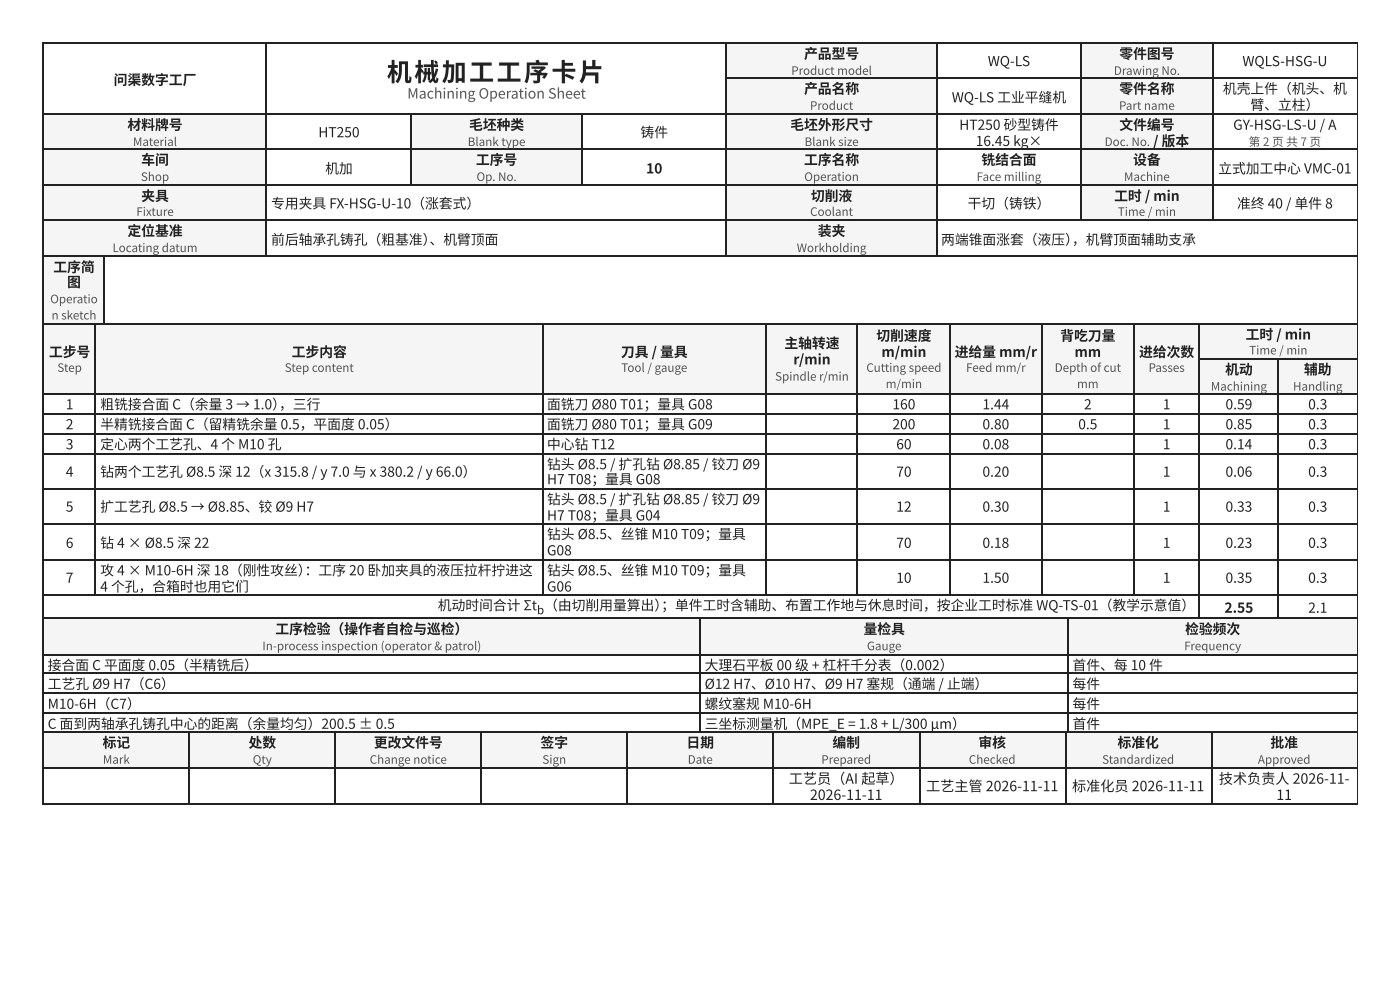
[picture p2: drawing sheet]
<svg xmlns="http://www.w3.org/2000/svg" width="297mm" height="210mm" viewBox="0 0 297 210" stroke-linecap="round" stroke-linejoin="round" font-family="sans-serif">
<defs><g id="words">
<text font-size="5.3" fill="#1d2327" x="82.1" y="17.2">机械加工 工 序卡片</text>
<text font-size="3" fill="#4a5560" x="86.4" y="20.9">Machining Operation Sheet</text>
<g font-size="3" fill="#1d2327">
<text x="167.3" y="166.2">工艺员（AI 起草）</text>
<text x="196.5" y="167.7">工艺主管 2026-11-11</text>
<text x="227.4" y="167.7">标准化员 2026-11-11</text>
<text x="258.6" y="166.2">技术负责人 2026-11-</text>
<text x="171.8" y="169.6">2026-11-11</text>
<text x="270.8" y="169.6">11</text>
</g>
<g font-size="2.9" fill="#1d2327">
<text x="24.1" y="18">问渠数字工厂</text>
<text x="170.6" y="12.4">产品型号</text>
<text x="209.6" y="14">WQ-LS</text>
<text x="237.5" y="12.4">零件图号</text>
<text x="263.6" y="14">WQLS-HSG-U</text>
<text x="170.6" y="19.8">产品名称</text>
<text x="201.9" y="21.7">WQ-LS 工业平缝机</text>
<text x="237.5" y="19.8">零件名称</text>
<text x="259.4" y="19.8">机壳上件（机头、机</text>
<text x="265.3" y="23.3">臂、立柱）</text>
<text x="27" y="27.5">材料牌号</text>
<text x="67.5" y="29.1">HT250</text>
<text x="99.5" y="27.5">毛坯种类</text>
<text x="135.9" y="29.1">铸件</text>
<text x="167.7" y="27.5">毛坯外形尺寸</text>
<text x="203.5" y="27.5">HT250 砂型铸件</text>
<text x="237.5" y="27.5">文件编号</text>
<text x="261.6" y="27.5">GY-HSG-LS-U / A</text>
<text x="30" y="34.9">车间</text>
<text x="101" y="34.9">工序号</text>
<text x="170.6" y="34.9">工序名称</text>
<text x="207" y="31">16.45 kg×</text>
<text x="208.2" y="34.9">铣结合面</text>
<text x="240.4" y="34.9">设备</text>
<text x="244.6" y="31">/ 版本</text>
<text x="69" y="36.8">机加</text>
<text x="137.1" y="36.8">10</text>
<text x="258.4" y="36.8">立式加工中心 VMC-01</text>
<text x="30" y="42.6">夹具</text>
<text x="57.5" y="44.2">专用夹具 FX-HSG-U-10（涨套式）</text>
<text x="172" y="42.6">切削液</text>
<text x="205.3" y="44.2">干切（铸铁）</text>
<text x="236.4" y="42.6">工时 / min</text>
<text x="262.4" y="44.2">准终 40 / 单件 8</text>
<text x="27" y="50">定位基准</text>
<text x="57.5" y="51.9">前后轴承孔铸孔（粗基准）</text>
<text x="91.1" y="51.9">、机臂顶面</text>
<text x="173.5" y="50">装夹</text>
<text x="199.6" y="51.9">两端锥面涨套（液压）</text>
<text x="227.4" y="51.9">，机臂顶面辅助支承</text>
<text x="11.3" y="57.7">工序简</text>
<text x="14.2" y="60.9">图</text>
<text x="264.3" y="72">工时 / min</text>
<text x="10.4" y="75.7">工步号</text>
<text x="61.9" y="75.7">工步内容</text>
<text x="131.7" y="75.7">刀具 / 量具</text>
<text x="166.4" y="73.8">主轴转速</text>
<text x="168.3" y="77.3">r/min</text>
<text x="185.9" y="72.2">切削速度</text>
<text x="187" y="75.7">m/min</text>
<text x="202.5" y="75.7">进给量 mm/r</text>
<text x="224.9" y="72.2">背吃刀量</text>
<text x="228" y="75.7">mm</text>
<text x="241.7" y="75.7">进给次数</text>
<text x="259.9" y="79.4">机动</text>
<text x="276.6" y="79.4">辅助</text>
<text x="14" y="86.8">1</text>
<text x="21.3" y="86.8">粗铣接合面 C（余量 3 → 1.0）</text>
<text x="59.2" y="86.8">，三行</text>
<text x="116" y="86.8">面铣刀 Ø80 T01；量具 G08</text>
<text x="189.3" y="86.8">160</text>
<text x="208.4" y="86.8">1.44</text>
<text x="230" y="86.8">2</text>
<text x="246.7" y="86.8">1</text>
<text x="260" y="86.8">0.59</text>
<text x="277.5" y="86.8">0.3</text>
<text x="14" y="91">2</text>
<text x="14" y="95.2">3</text>
<text x="21.3" y="91">半精铣接合面 C（留精铣余量 0.5，平面度 0.05）</text>
<text x="21.3" y="95.2">定心两个工艺孔、4 个 M10 孔</text>
<text x="116" y="91">面铣刀 Ø80 T01；量具 G09</text>
<text x="116" y="95.2">中心钻 T12</text>
<text x="189.3" y="91">200</text>
<text x="190.1" y="95.2">60</text>
<text x="208.4" y="91">0.80</text>
<text x="208.4" y="95.2">0.08</text>
<text x="228.7" y="91">0.5</text>
<text x="246.7" y="91">1</text>
<text x="246.7" y="95.2">1</text>
<text x="260" y="91">0.85</text>
<text x="260" y="95.2">0.14</text>
<text x="277.5" y="91">0.3</text>
<text x="277.5" y="95.2">0.3</text>
<text x="14" y="101.1">4</text>
<text x="21.3" y="101.1">钻两个工艺孔 Ø8.5 深 12（x 315.8 / y 7.0 与 x 380.2 / y 66.0）</text>
<text x="116" y="99.5">钻头 Ø8.5 / 扩孔钻 Ø8.85 / 铰刀 Ø9</text>
<text x="190.1" y="101.1">70</text>
<text x="208.4" y="101.1">0.20</text>
<text x="246.7" y="101.1">1</text>
<text x="260" y="101.1">0.06</text>
<text x="277.5" y="101.1">0.3</text>
<text x="116" y="102.7">H7 T08；量具 G08</text>
<text x="116" y="106.9">钻头 Ø8.5 / 扩孔钻 Ø8.85 / 铰刀 Ø9</text>
<text x="14" y="108.5">5</text>
<text x="21.3" y="108.5">扩工艺孔 Ø8.5 → Ø8.85、铰 Ø9 H7</text>
<text x="116" y="110.3">H7 T08；量具 G04</text>
<text x="190.1" y="108.5">12</text>
<text x="208.4" y="108.5">0.30</text>
<text x="246.7" y="108.5">1</text>
<text x="260" y="108.5">0.33</text>
<text x="277.5" y="108.5">0.3</text>
<text x="14" y="116.2">6</text>
<text x="21.3" y="116.2">钻 4 × Ø8.5 深 22</text>
<text x="116" y="114.3">钻头 Ø8.5、丝锥 M10 T09；量具</text>
<text x="116" y="117.7">G08</text>
<text x="190.1" y="116.2">70</text>
<text x="208.4" y="116.2">0.18</text>
<text x="246.7" y="116.2">1</text>
<text x="260" y="116.2">0.23</text>
<text x="277.5" y="116.2">0.3</text>
<text x="14" y="123.6">7</text>
<text x="21.3" y="122">攻 4 × M10-6H 深 18（刚性攻丝）</text>
<text x="21.3" y="125.4">4 个孔，合箱时也用它们</text>
<text x="64.6" y="122">：工序 20 卧加夹具的液压拉杆拧进这</text>
<text x="116" y="122">钻头 Ø8.5、丝锥 M10 T09；量具</text>
<text x="116" y="125.4">G06</text>
<text x="190.1" y="123.6">10</text>
<text x="208.4" y="123.6">1.50</text>
<text x="246.7" y="123.6">1</text>
<text x="260" y="123.6">0.35</text>
<text x="277.5" y="123.6">0.3</text>
<text x="92.9" y="129.4">机动时间合计 Σt （由切削用量算出）</text>
<text x="140.3" y="129.4">；单件工时含辅助、布置工作地与休息时间，按企业工时标准 WQ-TS-01（教学示意值）</text>
<text x="259.8" y="129.9">2.55</text>
<text x="277.5" y="129.9">2.1</text>
<text x="58.4" y="134.4">工序检验（操作者自 检与巡检）</text>
<text x="183.2" y="134.4">量检具</text>
<text x="251.4" y="134.4">检验频次</text>
<text x="10.1" y="142.1">接合面 C 平面度 0.05（半精铣后）</text>
<text x="149.5" y="142.1">大理石平板 00 级 + 杠杆千分表（0.002）</text>
<text x="227.5" y="142.1">首件、每 10 件</text>
<text x="10.1" y="146.1">工艺孔 Ø9 H7（C6）</text>
<text x="149.5" y="146.1">Ø12 H7、Ø10 H7、Ø9 H7 塞规（通端 / 止端）</text>
<text x="227.5" y="146.1">每件</text>
<text x="10.1" y="150.3">M10-6H（C7）</text>
<text x="10.1" y="154.5">C 面到两轴承孔铸孔中心的距离（余量均匀）200.5 ± 0.5</text>
<text x="149.5" y="150.3">螺纹塞规 M10-6H</text>
<text x="149.5" y="154.5">三坐标测量机（MPE_E = 1.8 + L/300 μm）</text>
<text x="227.5" y="150.3">每件</text>
<text x="227.5" y="154.5">首件</text>
<text x="21.8" y="158.5">标记</text>
<text x="52.7" y="158.5">处数</text>
<text x="79.3" y="158.5">更改文件号</text>
<text x="114.7" y="158.5">签字</text>
<text x="145.6" y="158.5">日 期</text>
<text x="176.6" y="158.5">编制</text>
<text x="207.6" y="158.5">审核</text>
<text x="237.1" y="158.5">标准化</text>
<text x="269.5" y="158.5">批准</text>
</g>
<g font-size="2.5" fill="#4a5560">
<text x="167.9" y="15.9">Product model</text>
<text x="236.3" y="15.9">Drawing No.</text>
<text x="171.8" y="23.3">Product</text>
<text x="237.4" y="23.3">Part name</text>
<text x="28.2" y="31">Material</text>
<text x="99.2" y="31">Blank type</text>
<text x="170.7" y="31">Blank size</text>
<text x="234.3" y="31">Doc. No.</text>
<text x="264.9" y="31">第 2 页 共 7 页</text>
<text x="29.9" y="38.4">Shop</text>
<text x="101.1" y="38.4">Op. No.</text>
<text x="170.6" y="38.4">Operation</text>
<text x="207.2" y="38.4">Face milling</text>
<text x="238.5" y="38.4">Machine</text>
<text x="28.9" y="45.8">Fixture</text>
<text x="171.9" y="45.8">Coolant</text>
<text x="237.1" y="45.8">Time / min</text>
<text x="23.9" y="53.4">Locating datum</text>
<text x="169" y="53.4">Workholding</text>
<text x="10.7" y="64.3">Operatio</text>
<text x="10.9" y="67.7">n sketch</text>
<text x="265" y="75.1">Time / min</text>
<text x="12.2" y="78.8">Step</text>
<text x="60.4" y="78.8">Step content</text>
<text x="131.8" y="78.8">Tool / gauge</text>
<text x="164.4" y="80.7">Spindle r/min</text>
<text x="183.8" y="78.8">Cutting speed</text>
<text x="187.9" y="82.3">m/min</text>
<text x="204.9" y="78.8">Feed mm/r</text>
<text x="223.7" y="78.8">Depth of cut</text>
<text x="228.5" y="82.3">mm</text>
<text x="243.7" y="78.8">Passes</text>
<text x="256.9" y="82.8">Machining</text>
<text x="274.3" y="82.8">Handling</text>
<text x="55.7" y="137.8">In-process inspection (operator &amp; patrol)</text>
<text x="183.9" y="137.8">Gauge</text>
<text x="251.2" y="137.8">Frequency</text>
<text x="21.8" y="161.9">Mark</text>
<text x="53.6" y="161.9">Qty</text>
<text x="78.4" y="161.9">Change notice</text>
<text x="115.1" y="161.9">Sign</text>
<text x="145.9" y="161.9">Date</text>
<text x="174.2" y="161.9">Prepared</text>
<text x="205.5" y="161.9">Checked</text>
<text x="233.8" y="161.9">Standardized</text>
<text x="266.9" y="161.9">Approved</text>
</g>
<text font-size="2.4" fill="#1d2327" x="113.9" y="130.2">b</text>
</g></defs>
<g fill="#f3f5f6">
<path d="M154.3 9.3h44.4v7.4h-44.4z"/>
<path d="M229.4 9.3h27.8v7.4h-27.8z"/>
<path d="M154.3 16.7h44.4v7.4h-44.4z"/>
<path d="M229.4 16.7h27.8v7.4h-27.8z"/>
<path d="M9.3 24.1h47.3v7.6h-47.3z"/>
<path d="M87.3 24.1h36.3v7.6h-36.3z"/>
<path d="M154.3 24.1h44.4v7.6h-44.4z"/>
<path d="M229.4 24.1h27.8v7.6h-27.8z"/>
<path d="M9.3 31.7h47.3v7.5h-47.3z"/>
<path d="M87.3 31.7h36.3v7.5h-36.3z"/>
<path d="M154.3 31.7h44.4v7.5h-44.4z"/>
<path d="M229.4 31.7h27.8v7.5h-27.8z"/>
<path d="M9.3 39.2h47.3v7.6h-47.3z"/>
<path d="M154.3 39.2h44.4v7.6h-44.4z"/>
<path d="M229.4 39.2h27.8v7.6h-27.8z"/>
<path d="M9.3 46.8h47.3v7.4h-47.3z"/>
<path d="M154.3 46.8h44.4v7.4h-44.4z"/>
</g>
<g fill="none" stroke="#1d2327" stroke-width=".26">
<path d="M9 9.1h279M9.1 9v45.5M56.5 9v45.5M154.1 9v45.5M154.3 16.5h133.7M198.8 9v45.5M229.3 9v37.8M257.3 9v37.8M9 24.2h279M9 31.6h279M9 39.3h279M87.2 24.3v15.1"/>
<path d="M123.4 24.3v15.1M9 46.7h279M9 54.4h279"/>
</g>
<path d="M288 9v45.5" fill="none" stroke="#1d2327" stroke-width=".21"/>
<path d="M9.3 54.2h12.9v14.3h-12.9z" fill="#f3f5f6"/>
<path d="M9 54.4h279M9.1 54.2v14.6M22.1 54.2v14.6M9 68.7h279" fill="none" stroke="#1d2327" stroke-width=".26"/>
<path d="M288 54.2v14.6" fill="none" stroke="#1d2327" stroke-width=".21"/>
<g fill="#f3f5f6">
<path d="M9.3 68.5h11.1v15.1h-11.1z"/>
<path d="M20.4 68.5h94.7v15.1h-94.7z"/>
<path d="M115.1 68.5h47.4v15.1h-47.4z"/>
<path d="M162.5 68.5h19.5v15.1h-19.5z"/>
<path d="M182 68.5h19.6v15.1h-19.6z"/>
<path d="M201.6 68.5h19.3v15.1h-19.3z"/>
<path d="M220.9 68.5h19.6v15.1h-19.6z"/>
<path d="M240.5 68.5h14v15.1h-14z"/>
<path d="M254.5 68.5h33.4v7.4h-33.4z"/>
<path d="M254.5 75.9h16.7v7.7h-16.7z"/>
<path d="M271.2 75.9h16.7v7.7h-16.7z"/>
</g>
<g fill="none" stroke="#1d2327" stroke-width=".26">
<path d="M9 68.7h279M9.1 68.5v62.7M20.2 68.5v57.7M115.2 68.5v57.7M162.6 68.5v57.7M181.9 68.5v57.7M201.5 68.5v57.7M221.1 68.5v57.7M240.6 68.5v57.7M254.4 68.5v62.7M254.5 76.1h33.5M271.1 76.2v55"/>
<path d="M9 83.5h279M9 87.7h279M9 91.9h279M9 96.2h279M9 103.6h279M9 111h279M9 118.7h279M9 126.1h279M9 131.1h279"/>
</g>
<path d="M288 68.5v62.7" fill="none" stroke="#1d2327" stroke-width=".21"/>
<g fill="#f3f5f6">
<path d="M9.3 131.2h139.1v7.4h-139.1z"/>
<path d="M148.4 131.2h78.1v7.4h-78.1z"/>
<path d="M226.5 131.2h61.4v7.4h-61.4z"/>
</g>
<path d="M9 131.1h279M9 138.8h279M9.1 131v24.3M148.6 131v24.3M226.6 131v24.3M9 142.7h279M9 147h279M9 151.2h279M9 155.2h279" fill="none" stroke="#1d2327" stroke-width=".26"/>
<path d="M288 131v24.3" fill="none" stroke="#1d2327" stroke-width=".21"/>
<g fill="#f3f5f6">
<path d="M9.3 155.3h30.9v7.4h-30.9z"/>
<path d="M40.2 155.3h31v7.4h-31z"/>
<path d="M71.2 155.3h30.9v7.4h-30.9z"/>
<path d="M102.1 155.3h31v7.4h-31z"/>
<path d="M133.1 155.3h30.9v7.4h-30.9z"/>
<path d="M164 155.3h31v7.4h-31z"/>
<path d="M195 155.3h31v7.4h-31z"/>
<path d="M226 155.3h30.9v7.4h-30.9z"/>
<path d="M256.9 155.3h31v7.4h-31z"/>
</g>
<path d="M9 155.2h279M9.1 155v15.7M40.1 155v15.7M71 155v15.7M102 155v15.7M133 155v15.7M163.9 155v15.7M195.1 155v15.7M226.1 155v15.7M257 155v15.7M9 162.9h279M9 170.5h279" fill="none" stroke="#1d2327" stroke-width=".26"/>
<path d="M288 155v15.7" fill="none" stroke="#1d2327" stroke-width=".21"/>
<use href="#words"/>
</svg>
